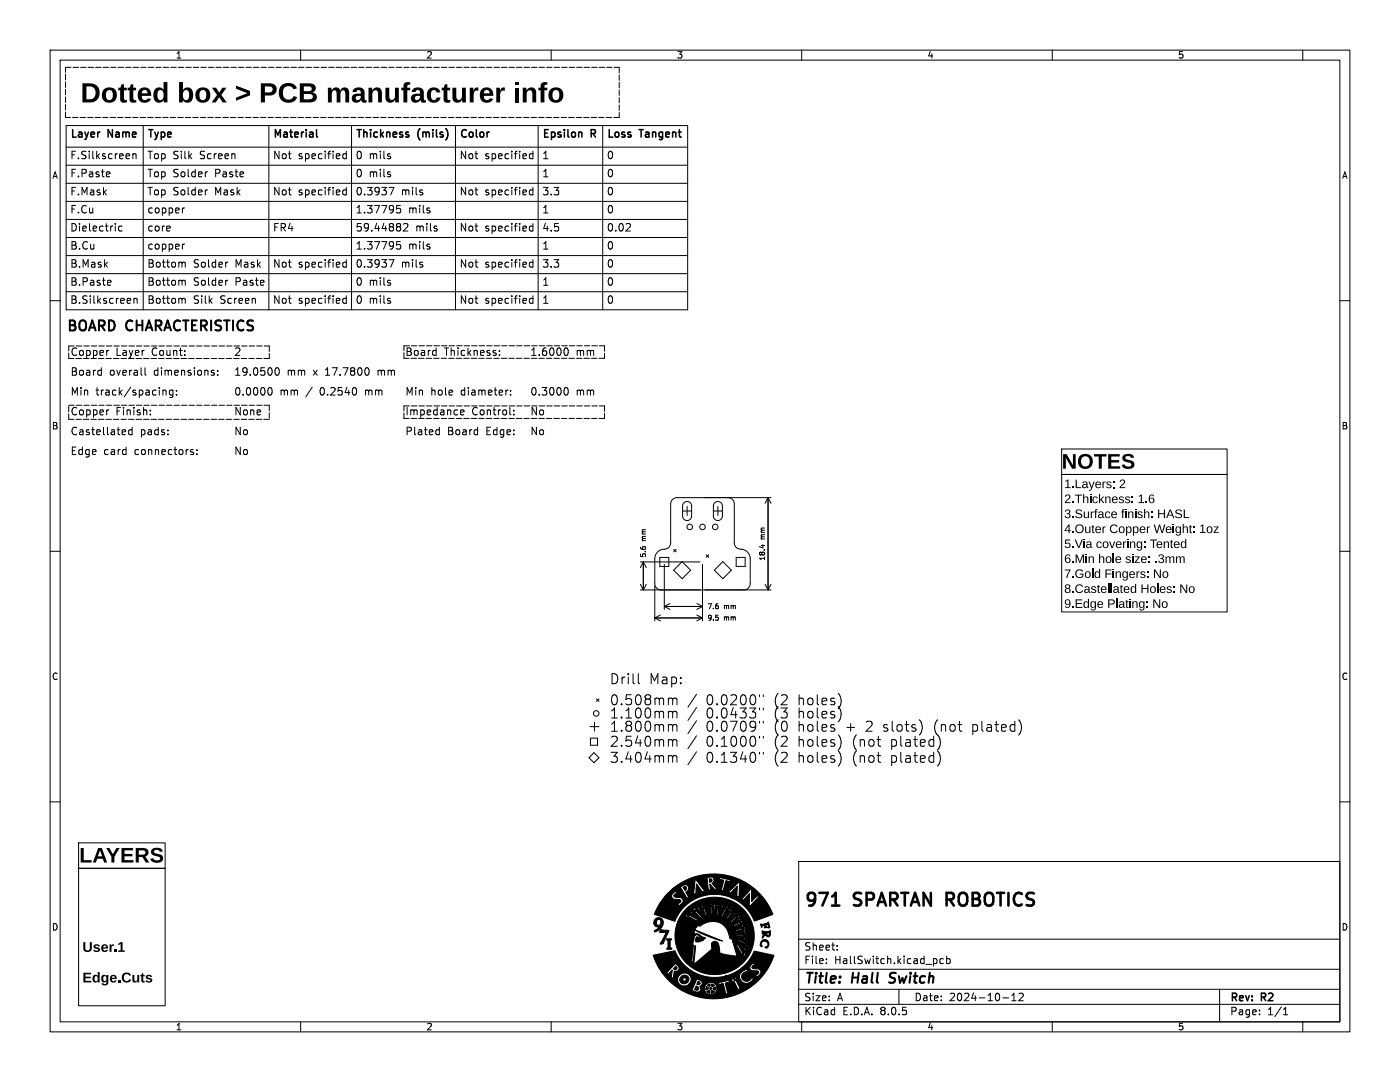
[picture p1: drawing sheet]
<svg xmlns="http://www.w3.org/2000/svg" width="279mm" height="216mm" viewBox="0 0 279 216" stroke-linecap="round" stroke-linejoin="round" font-family="sans-serif">
<defs><g id="words">
<text font-size="5.6" x="16.1" y="22.8">Dotted box &gt; PCB manufacturer info</text>
<g font-size="4.2">
<text x="211.9" y="94">NOTES</text>
<text x="15.8" y="172.6">LAYERS</text>
</g>
<g font-size="3.5">
<text x="160.4" y="181.6">971</text>
<text x="170.6" y="181.6">SPARTAN ROBOTICS</text>
</g>
<g font-size="2.8">
<text x="13.2" y="67.1">BOARD</text>
<text x="25.3" y="67.1">CHARACTERISTICS</text>
<text x="16.4" y="190.3">User.1</text>
<text x="16.4" y="196.4">Edge.Cuts</text>
<text x="160.4" y="196.8">Title:</text>
<text x="170.1" y="196.8">Hall</text>
<text x="178.4" y="196.8">Switch</text>
</g>
<g font-size="2.5">
<text x="212.4" y="97.7">1.Layers: 2</text>
<text x="212.4" y="100.7">2.Thickness: 1.6</text>
<text x="212.4" y="103.7">3.Surface finish: HASL</text>
<text x="212.4" y="106.7">4.Outer Copper Weight: 1oz</text>
<text x="212.4" y="109.7">5.Via covering: Tented</text>
<text x="212.4" y="112.6">6.Min hole size: .3mm</text>
<text x="212.4" y="115.6">7.Gold Fingers: No</text>
<text x="212.4" y="118.6">8.Castellated Holes: No</text>
<text x="212.4" y="121.6">9.Edge Plating: No</text>
</g>
<g font-size="2.1">
<text x="13.9" y="28.2">Layer</text>
<text x="21.6" y="28.2">Name</text>
<text x="29.3" y="28.2">Type</text>
<text x="54.4" y="28.2">Material</text>
<text x="70.9" y="28.2">Thickness</text>
<text x="83.4" y="28.2">(mils)</text>
<text x="91.6" y="28.2">Color</text>
<text x="108.1" y="28.2">Epsilon</text>
<text x="118" y="28.2">R</text>
<text x="121" y="28.2">Loss</text>
<text x="127.8" y="28.2">Tangent</text>
<text x="13.9" y="35.5">F.Paste</text>
<text x="13.9" y="31.9">F.Silkscreen</text>
<text x="29.3" y="35.5">Top Solder</text>
<text x="29.3" y="31.9">Top Silk</text>
<text x="39.6" y="31.9">Screen</text>
<text x="42.6" y="35.5">Paste</text>
<text x="54.4" y="31.9">Not</text>
<text x="59.3" y="31.9">specified</text>
<text x="70.9" y="35.5">0 mils</text>
<text x="70.9" y="31.9">0 mils</text>
<text x="91.6" y="31.9">Not</text>
<text x="96.6" y="31.9">specified</text>
<text x="108.1" y="35.5">1</text>
<text x="108.1" y="31.9">1</text>
<text x="121" y="31.9">0</text>
<text x="121" y="35.5">0</text>
<text x="13.9" y="39.1">F.Mask</text>
<text x="29.3" y="39.1">Top Solder</text>
<text x="42.6" y="39.1">Mask</text>
<text x="54.4" y="39.1">Not</text>
<text x="59.3" y="39.1">specified</text>
<text x="70.9" y="39.1">0.3937</text>
<text x="79.9" y="39.1">mils</text>
<text x="91.6" y="39.1">Not</text>
<text x="96.6" y="39.1">specified</text>
<text x="108.1" y="39.1">3.3</text>
<text x="121" y="39.1">0</text>
<text x="13.9" y="46.3">Dielectric</text>
<text x="13.9" y="42.7">F.Cu</text>
<text x="29.3" y="42.7">copper</text>
<text x="29.3" y="46.3">core</text>
<text x="54.4" y="46.3">FR4</text>
<text x="70.9" y="46.3">59.44882</text>
<text x="70.9" y="42.7">1.37795</text>
<text x="81.3" y="42.7">mils</text>
<text x="82.8" y="46.3">mils</text>
<text x="91.6" y="46.3">Not</text>
<text x="96.6" y="46.3">specified</text>
<text x="108.1" y="46.3">4.5</text>
<text x="108.1" y="42.7">1</text>
<text x="121" y="42.7">0</text>
<text x="121" y="46.3">0.02</text>
<text x="13.9" y="49.9">B.Cu</text>
<text x="13.9" y="53.5">B.Mask</text>
<text x="29.3" y="49.9">copper</text>
<text x="29.3" y="53.5">Bottom</text>
<text x="38.4" y="53.5">Solder</text>
<text x="46.7" y="53.5">Mask</text>
<text x="54.4" y="53.5">Not</text>
<text x="59.3" y="53.5">specified</text>
<text x="70.9" y="49.9">1.37795</text>
<text x="70.9" y="53.5">0.3937</text>
<text x="79.9" y="53.5">mils</text>
<text x="81.3" y="49.9">mils</text>
<text x="91.6" y="53.5">Not</text>
<text x="96.6" y="53.5">specified</text>
<text x="108.1" y="53.5">3.3</text>
<text x="108.1" y="49.9">1</text>
<text x="121" y="49.9">0</text>
<text x="121" y="53.5">0</text>
<text x="13.9" y="57.2">B.Paste</text>
<text x="29.3" y="57.2">Bottom</text>
<text x="38.4" y="57.2">Solder</text>
<text x="46.7" y="57.2">Paste</text>
<text x="70.9" y="57.2">0 mils</text>
<text x="108.1" y="57.2">1</text>
<text x="121" y="57.2">0</text>
<text x="13.9" y="60.8">B.Silkscreen</text>
<text x="29.3" y="60.8">Bottom</text>
<text x="38.4" y="60.8">Silk</text>
<text x="43.7" y="60.8">Screen</text>
<text x="54.4" y="60.8">Not</text>
<text x="59.3" y="60.8">specified</text>
<text x="70.9" y="60.8">0 mils</text>
<text x="91.6" y="60.8">Not</text>
<text x="96.6" y="60.8">specified</text>
<text x="108.1" y="60.8">1</text>
<text x="121" y="60.8">0</text>
<text x="13.9" y="71.5">Copper</text>
<text x="23.2" y="71.5">Layer</text>
<text x="30.5" y="71.5">Count:</text>
<text x="46.6" y="71.5">2</text>
<text x="80.8" y="71.5">Board</text>
<text x="88.7" y="71.5">Thickness:</text>
<text x="105.7" y="71.5">1.6000</text>
<text x="115" y="71.5">mm</text>
<text x="13.9" y="75.4">Board</text>
<text x="21.9" y="75.4">overall</text>
<text x="31" y="75.4">dimensions:</text>
<text x="46.6" y="75.4">19.0500</text>
<text x="57.3" y="75.4">mm</text>
<text x="62.8" y="75.4">x</text>
<text x="65.4" y="75.4">17.7800</text>
<text x="76.2" y="75.4">mm</text>
<text x="13.9" y="79.4">Min</text>
<text x="13.9" y="83.3">Copper</text>
<text x="19.2" y="79.4">track/spacing:</text>
<text x="23.2" y="83.3">Finish:</text>
<text x="46.6" y="83.3">None</text>
<text x="46.6" y="79.4">0.0000</text>
<text x="55.9" y="79.4">mm</text>
<text x="61.3" y="79.4">/</text>
<text x="64.4" y="79.4">0.2540</text>
<text x="73.7" y="79.4">mm</text>
<text x="80.8" y="79.4">Min</text>
<text x="80.8" y="83.3">Impedance</text>
<text x="86" y="79.4">hole</text>
<text x="92.2" y="79.4">diameter:</text>
<text x="94.2" y="83.3">Control:</text>
<text x="105.7" y="83.3">No</text>
<text x="105.7" y="79.4">0.3000</text>
<text x="115" y="79.4">mm</text>
<text x="13.9" y="87.3">Castellated</text>
<text x="28" y="87.3">pads:</text>
<text x="46.6" y="87.3">No</text>
<text x="80.8" y="87.3">Plated</text>
<text x="89.3" y="87.3">Board</text>
<text x="97.3" y="87.3">Edge:</text>
<text x="105.7" y="87.3">No</text>
<text x="13.9" y="91.2">Edge</text>
<text x="20.7" y="91.2">card</text>
<text x="27.1" y="91.2">connectors:</text>
<text x="46.6" y="91.2">No</text>
<text x="160.4" y="189.9">Sheet:</text>
<text x="160.4" y="192.6">File:</text>
<text x="166.5" y="192.6">HallSwitch.kicad_pcb</text>
<text x="160.4" y="202.8">KiCad</text>
<text x="160.4" y="200">Size:</text>
<text x="167" y="200">A</text>
<text x="168.1" y="202.8">E.D.A.</text>
<text x="175.7" y="202.8">8.0.5</text>
<text x="182.4" y="200">Date:</text>
<text x="189.4" y="200">2024-10-12</text>
<text x="245.4" y="200.2">Rev:</text>
<text x="245.4" y="202.8">Page:</text>
<text x="251.8" y="200.2">R2</text>
<text x="252.9" y="202.8">1/1</text>
</g>
<g font-size="1.8">
<text x="35" y="11.9">1</text>
<text x="85" y="11.9">2</text>
<text x="135" y="11.9">3</text>
<text x="185" y="11.9">4</text>
<text x="235" y="11.9">5</text>
<text x="10.3" y="35.9">A</text>
<text x="267.7" y="35.9">A</text>
<text x="10.3" y="85.9">B</text>
<text x="267.7" y="85.9">B</text>
<text x="10.3" y="135.9">C</text>
<text x="267.7" y="135.9">C</text>
<text x="10.3" y="185.9">D</text>
<text x="267.7" y="185.9">D</text>
<text x="35" y="205.8">1</text>
<text x="85" y="205.8">2</text>
<text x="135" y="205.8">3</text>
<text x="185" y="205.8">4</text>
<text x="235" y="205.8">5</text>
</g>
<g font-size="1.4">
<text x="129.1" y="108" transform="rotate(-90 129.1 108)">mm</text>
<text x="152.9" y="107.7" transform="rotate(-90 152.9 107.7)">mm</text>
<text x="129.1" y="111.4" transform="rotate(-90 129.1 111.4)">5.6</text>
<text x="152.9" y="112" transform="rotate(-90 152.9 112)">18.4</text>
<text x="141.1" y="124">9.5</text>
<text x="141.1" y="121.7">7.6</text>
<text x="144.5" y="124">mm</text>
<text x="144.5" y="121.7">mm</text>
</g>
</g></defs>
<g fill="none" stroke="#000" stroke-width=".2">
<path d="M10 10h259.4v195.9h-259.4zM12 12h255.4v191.9h-255.4zM13.1 14.8v1.1M13.1 16.3v1.1M13.1 17.8v1.1M13.1 19.3v1.1M14.2 13.4h-1.1v1M14.6 13.4h1.1M16.1 13.4h1.1M17.6 13.4h1.1M19.1 13.4h1.1M20.6 13.4h1.1"/>
<path d="M22.1 13.4h1.1M23.6 13.4h1.1M25.1 13.4h1.1M26.6 13.4h1.1M28.1 13.4h1.1M29.6 13.4h1.1M31.1 13.4h1.1M32.6 13.4h1.1M34.1 13.4h1.1M35.6 13.4h1.1M37.1 13.4h1.1M38.6 13.4h1.1"/>
<path d="M40.1 13.4h1.1M41.6 13.4h1.1M43.1 13.4h1.1M44.6 13.4h1.1M46.1 13.4h1.1M47.6 13.4h1.1M49.1 13.4h1.1M50.6 13.4h1.1M52.1 13.4h1.1M53.6 13.4h1.1M55.1 13.4h1.1M56.6 13.4h1.1"/>
<path d="M58.1 13.4h1.1M59.6 13.4h1.1M60 10v2M61.1 13.4h1.1M62.6 13.4h1.1M64.1 13.4h1.1M65.6 13.4h1.1M67.1 13.4h1.1M68.6 13.4h1.1M70.1 13.4h1.1M71.6 13.4h1.1M73.1 13.4h1.1"/>
<path d="M74.6 13.4h1.1M76.1 13.4h1.1M77.6 13.4h1.1M79.1 13.4h1.1M80.6 13.4h1.1M82.1 13.4h1.1M83.6 13.4h1.1M85.1 13.4h1.1M86.6 13.4h1.1M88.1 13.4h1.1M89.6 13.4h1.1M91.1 13.4h1.1"/>
<path d="M92.6 13.4h1.1M94.1 13.4h1.1M95.6 13.4h1.1M97.1 13.4h1.1M98.6 13.4h1.1M100.1 13.4h1.1M101.6 13.4h1.1M103.1 13.4h1.1M104.6 13.4h1.1M106.1 13.4h1.1M107.6 13.4h1.1M109.1 13.4h1.1"/>
<path d="M110 10v2M110.6 13.4h1.1M112.1 13.4h1.1M113.6 13.4h1.1M115.1 13.4h1.1M116.6 13.4h1.1M118.1 13.4h1.1M119.6 13.4h1.1M121.1 13.4h1.1M122.6 13.4h1v1.1M123.6 14.9v1.1M123.6 16.4v1.1"/>
<path d="M123.6 17.9v1.1M123.6 19.4v1.1M160 10v2M210 10v2M260 10v2M13.1 22.3v1.1h1M13.1 20.8v1.1M13.2 36.6h124M13.2 29.4h124M13.2 25.1h124v36.7h-124zM13.2 33h124M14.5 23.4h1.1"/>
<path d="M21.7 34.3l.2 .3-.7 .2M21.9 35.2l-.2 .1M26.5 30.8l.2-.1h.4l.1 1M26.5 30.7v1M28.6 25.1v36.7M41.4 34.3l-.4 .1M41.4 37.9l-.4 .1M46.8 30.7l.1 1M48.5 34.4l.1 .2-.7 .2M53.7 25.1v36.7M69.1 30.2v1.5M69.1 37.4v1.5"/>
<path d="M69.1 38l-.4-.1-.3 .3 .1 .6h.6M69.1 30.7h-.4l-.3 .3 .1 .6h.6M70.2 25.1v36.7M77.6 37.4h1l-.6 1.5M77.8 34.8l.2 .2-.2 .3M77.8 31.2l.2 .2-.2 .3M77.8 34.3l.1 .1M77.8 30.7h.1M84.2 38.4l.2 .2-.2 .3M84.2 37.9l.1 .1M90.9 25.1v36.7M106.4 38l-.5-.1-.3 .3 .2 .6h.6"/>
<path d="M106.4 30.2v1.5M106.4 37.4v1.5M106.4 30.7h-.5l-.3 .3 .2 .6h.6M107.4 25.1v36.7M113.5 23.4h1.1M115 23.4h1.1M116.5 23.4h1.1M118 23.4h1.1M119.5 23.4h1.1M120.3 25.1v36.7M121 23.4h1.1M123.6 20.9v1.1"/>
<path d="M123.6 22.4v1h-1.1M10 60h2M13.2 54.6h124M13.2 58.2h124M13.2 47.4h124M13.2 40.2h124M13.2 43.8h124M13.2 51h124M21.7 55.9l.4 .1 .1 .3-.8 .1M22.1 56.8l-.4 .1M24.4 45.2l-.5-.1-.2 .3 .1 .6h.6M26.7 59.7l.2-.2 .4 .1 .1 .9"/>
<path d="M26.7 59.5v1M36.5 52.3l.5 .2v.8M36.5 55.9l.5 .2v.8M36.5 59.5l.5 .2v.8M36.8 41.5l-.4 .3M36.8 48.7l-.4 .3M45.5 52.3l-.4 .2M45.5 55.9l-.4 .2M50.9 59.6l.1 .9M52.6 56l.1 .3-.7 .1M69.1 51.8v1.5M69.1 59v1.5"/>
<path d="M69.1 52.4l-.4-.1-.3 .3 .1 .6h.6M69.1 59.6l-.4-.1-.3 .3 .1 .7h.6M77.6 51.8h1l-.6 1.5M77.8 56.4l.2 .2-.2 .3M77.8 55.9l.1 .1M77.8 59.5l.1 .1M79.9 41h-.7l-.1 .7 .2-.1h.5l.2 .3-.1 .5-.2 .1-.6-.1M79.9 48.2h-.7l-.1 .7 .2-.1 .5 .1 .2 .2-.1 .5-.2 .1-.6-.1M80.5 44.7l.6-.1 .3 .4-.9 1.1h.9M84.2 52.8l.2 .2-.2 .3M84.2 52.3l.1 .1M85.6 42l.2 .2-.2 .3"/>
<path d="M85.6 49.2l.2 .2-.2 .3M85.6 41.5l.2 .1M85.6 48.7l.2 .1M87 45.6l.3 .2-.3 .3M87 45.1l.2 .1M106.4 59.6l-.5-.1-.3 .3 .2 .7h.6M106.4 45.2l-.5-.1-.3 .3 .2 .6h.6M106.4 44.6v1.5M106.4 51.8v1.5M106.4 59v1.5M106.4 52.4l-.5-.1-.3 .3 .2 .6h.6M125.7 44.7l.1 .2-.1 .3-.8 .9h.9"/>
<path d="M267.4 60h2M14.8 69h-1.1v1M15.2 69h1.1M16.7 69h1.1M18.2 69h1.1M19.7 69h1.1M20.1 73.9h.1M20.2 73.4v1.5M20.2 74.8l-.1 .1M21.1 71.5h1.1M21.2 69h1.1M21.7 69.9l-.3 .1"/>
<path d="M22.7 69h1.1M24.2 69h1.1M25.7 69h1.1M27.2 69h1.1M28.6 71.5h1.1M28.7 69h1.1M28.9 73.4v1.3l.3 .2M30.2 69h1.1M31.7 69h1.1M32.6 77.9h.5l.1 .9M33.2 69h1.1M34.5 77.9l-.4-.1-.3 .3 .1 .7h.6"/>
<path d="M34.5 77.8v1.2l-.3 .3h-.3M34.7 69h1.1M35.2 78.7v.1M35.2 77.9v.1M36.2 69h1.1M37.6 71.5h1.1M37.7 69h1.1M39.1 71.5h1.1M39.2 69h1.1M40.6 71.5h1.1M40.7 69h1.1M42.1 71.5h1.1"/>
<path d="M42.2 69h1.1M42.6 74.4l.2 .2-.2 .3M42.6 73.9h.1M43.4 74.7v.2M43.4 73.9v.2M43.6 71.5h1.1M43.7 69h1.1M45.1 71.5h1.1M45.2 69h1.1M46.7 69h1.1M48.1 71.5h1.1M48.2 69h1.1"/>
<path d="M49.6 71.5h1.1M49.7 69h1.1M51.1 71.5h1.1M51.2 69h1.1M52.7 69h1v1.1M53.6 77.5l.2-.2a.8 .8 0 0 1 .5 .8 .8 .8 0 0 1-.5 .7l-.2-.1M53.7 70.5v1h-1.1M55 73.5l.2-.1a.8 .8 0 0 1 .6 .7 .8 .8 0 0 1-.6 .8l-.2-.2-.1-.4zM73 77.8v1M73.2 77.8l-.2 .2M73.6 73.7v.9M75.5 73.9v1"/>
<path d="M75.7 73.9l-.2 .1M77.8 60l.2 .2-.2 .3M81.7 69h-1.1v1M82.1 69h1.1M83.6 69h1.1M85.1 69h1.1M86.5 71.5h1.1M86.6 69h1.1M86.9 69.9l.1 .1M87 70.8l-.1 .1M87 69.4v1.5M88.1 69h1.1"/>
<path d="M89.6 69h1.1M91.1 69h1.1M92.6 69h1.1M94.1 69h1.1M95.6 69h1.1M97.1 69h1.1M98.5 71.5h1.1M98.6 69h1.1M99.7 70.8v.1M99.7 70v.1M100 71.5h1.1M100.1 69h1.1"/>
<path d="M101.5 71.5h1.1M101.6 69h1.1M101.9 77.9v.1M101.9 78.7v.1M103 71.5h1.1M103.1 69h1.1M104.5 71.5h1.1M104.6 69h1.1M106.1 69h1.1M107.6 69h1.1M109.1 69h1.1M110.6 69h1.1"/>
<path d="M112 71.5h1.1M112.1 69h1.1M112.7 69.6l.2-.2a.8 .8 0 0 1 .5 .8 .8 .8 0 0 1-.5 .7l-.2-.1M112.7 77.5l.2-.2a.8 .8 0 0 1 .5 .8 .8 .8 0 0 1-.5 .7l-.2-.1M113.5 71.5h1.1M113.6 69h1.1M115.1 69h1.1M116.6 69h1.1M118 71.5h1.1M118.1 69h1.1M119.6 69h1v1.1M120.6 70.5v1h-1.1"/>
<path d="M13.7 80.9h1.1M15.2 80.9h1.1M16.7 80.9h1.1M18.2 80.9h1.1M19.7 80.9h1.1M21.1 83.7h1.1M21.2 80.9h1.1M21.7 81.8l-.3 .1M22.7 80.9h1.1M24.2 80.9h1.1M25 85.8l.1 .3-.7 .1M25.7 80.9h1.1"/>
<path d="M26.4 85.8l-.5-.1-.2 .3 .1 .7h.6M26.4 85.2v1.5M27.2 80.9h1.1M28.7 80.9h1.1M30 81.9v.1M30 82.6v.2M30.1 83.7h1.1M30.2 80.9h1.1M31.6 83.7h1.1M31.7 80.9h1.1M33.1 83.7h1.1M33.2 80.9h1.1"/>
<path d="M34.6 83.7h1.1M34.7 80.9h1.1M36.1 83.7h1.1M36.2 80.9h1.1M37.6 83.7h1.1M37.7 80.9h1.1M38.4 90.2l.3 .2-.3 .3M38.4 89.7l.2 .1M39.1 83.7h1.1M39.2 80.9h1.1M39.3 90.6v.1M39.3 89.8v.1"/>
<path d="M40.6 83.7h1.1M40.7 80.9h1.1M42.1 83.7h1.1M42.2 80.9h1.1M43.6 83.7h1.1M43.7 80.9h1.1M45.1 83.7h1.1M45.2 80.9h1.1M46.7 80.9h1.1M48.2 80.9h1.1M49.7 80.9h1.1M51.2 80.9h1.1"/>
<path d="M52.6 83.7h1.1M52.7 80.9h1v1.1M53.7 82.4v1.1M81.7 81h-1.1v1M82.1 81h1.1M83.6 81h1.1M85.1 81h1.1M86.6 81h1.1M87.3 85.7l.4 .1M87.7 85.2v1.5M87.7 86.7h-.4M88.1 81h1.1"/>
<path d="M89.6 81h1.1M91 83.5h1.1M91.1 81h1.1M91.9 82.3l.7-.2-.1-.2-.4-.1-.2 .2 .1 .7h.5M92.5 83.5h1.1M92.6 81h1.1M94.1 81h1.1M95.6 81h1.1M97.1 81h1.1M98.6 81h1.1M100.1 81h1.1M101.5 83.5h1.1"/>
<path d="M101.6 81h1.1M102.5 81.9v.1M102.5 82.6v.2M103 83.5h1.1M103.1 81h1.1M104.5 83.5h1.1M104.6 81h1.1M106.1 81h1.1M107.6 81h1.1M109 83.5h1.1M109.1 81h1.1M110.5 83.5h1.1"/>
<path d="M110.6 81h1.1M112 83.5h1.1M112.1 81h1.1M113.5 83.5h1.1M113.6 81h1.1M115 83.5h1.1M115.1 81h1.1M116.5 83.5h1.1M116.6 81h1.1M118 83.5h1.1M118.1 81h1.1M119.6 81h1v1.1"/>
<path d="M120.6 82.5v1h-1.1M145.3 99.3a1.27 1.27 0 0 1 1.2 1.3v7.7a1.45 1.45 0 0 0 1.8 1.4l1 .6 .4 .9v5.2a1.27 1.27 0 0 1-1.2 1.3M153.3 99.3v18.4M153.3 99.3l.6 1.1M153.3 99.3l-.6 1.1M153.9 99.3h-18.8a1.27 1.27 0 0 0-1.3 1.3v7.7a1.45 1.45 0 0 1-1.7 1.4l-1 .6-.4 .9v5.2a1.27 1.27 0 0 0 1.2 1.3M211.9 89.6h33v5.1h-33zM211.9 94.7h33v27.4h-33zM10 110h2M127.8 117.7h26.1M127.8 112.1h11.9M127.8 116.6l.6 1.1"/>
<path d="M128.4 112.1v5.6M128.4 112.1l.6 1.2M128.4 112.1l-.6 1.2M129 116.6l-.6 1.1M130.7 116.9v7M131.7 111.2h1.8v1.8h-1.8zM132.6 112.6v9M134.4 109.6l.5 .5M134.9 109.6l-.5 .5M136.1 112.1l1.7 1.7-1.7 1.7-1.7-1.7zM136.2 102h1.8M136.5 100.3a.9 .9 0 0 1 1-.2 .9 .9 0 0 1 .5 .9v2a.9 .9 0 0 1-.9 .9 .9 .9 0 0 1-.9-.9v-2.1z"/>
<path d="M137.1 101.1v1.8M140.2 112.6v11.3M140.9 110.7l.5 .5M141.4 110.7l-.5 .5M142.4 102h1.8M142.6 100.3a.9 .9 0 0 1 1-.2 .9 .9 0 0 1 .6 .9v2a.9 .9 0 0 1-.9 .9 .9 .9 0 0 1-.9-.9v-2.1zM143.3 101.1v1.8M144.3 112.1l1.7 1.7-1.7 1.7-1.7-1.7zM146.9 111.2h1.8v1.8h-1.8zM151.9 108.8h.7M152.3 108.7v.6M152.7 116.6l.6 1.1"/>
<path d="M153.9 116.6l-.6 1.1M267.4 110h2M119 139.5l.5 .5M119.5 139.5l-.5 .5M122.1 134.4a1.01 1.01 0 0 1 1.2 1 1.01 1.01 0 0 1-1.2 1zM122.2 138.8l.5-.2a1.25 1.25 0 0 1 0 2h-.2a1.22 1.22 0 0 1-.3-1.8zM124.1 135.1v1.3M124.7 135.1l-.4 .1-.2 .3M125.4 134.4v.2M125.4 135.1v1.3M126 138.6h-1l-.1 1 .3-.2 .7 .1 .2 .3-.1 .6-.3 .2h-.5l-.3-.2M126.3 134.4v1.7l.3 .3"/>
<path d="M127 138.8l.5-.2a1.25 1.25 0 0 1 0 2h-.2a1.22 1.22 0 0 1-.3-1.8zM127.4 134.4v1.7l.3 .3M129.1 139.5l-.4 .4 .1 .5 .3 .2h.4l.4-.3-.1-.6-.3-.2M129.1 139.5l-.4-.4 .1-.3 .3-.2h.4l.4 .4-.1 .3-.3 .2M129.1 139.5h.4M130 136.4v-2l.6 1.5 .7-1.5v2M130.7 123.3h9.5M130.7 123.3l1.1 .6M130.7 139.5a.5 .5 0 0 1 .9 .1M130.7 139.3v1.3M131.6 139.6l.3-.3 .4 .1 .1 1.2M131.6 139.6v1"/>
<path d="M131.8 122.7l-1.1 .6M132.2 135.2h.8l.1 1.2M132.6 121h7.6M132.6 121l1.1 .6M133.1 135.6l-.7 .1a.39 .39 0 0 0-.3 .4 .39 .39 0 0 0 .3 .3l.7-.1M133.4 139.5a.5 .5 0 0 1 .8 .1M133.4 139.3v1.3M133.7 120.4l-1.1 .6M134.1 135.2l.5-.1 .4 .4v.6l-.2 .2h-.7M134.1 135.1v2M134.2 139.6l.3-.3 .5 .1 .1 1.2M134.2 139.6v1"/>
<path d="M135.9 135.2v.2M135.9 136.2v.2M139 138.5l-1.7 2.6M139.1 122.7l1.1 .6M139.1 120.4l1.1 .6M140.2 123.3l-1.1 .6M140.2 121l-1.1 .6M141.3 138.8l.5-.2a1.25 1.25 0 0 1 0 2h-.2a1.22 1.22 0 0 1-.3-1.8zM144.2 138.7l.4-.1a1.25 1.25 0 0 1 0 2h-.2a1.33 1.33 0 0 1-.2-1.9zM145.9 138.8l.2-.2 .7 .1a.54 .54 0 0 1 .1 .8l-1.1 1.1h1.2M148 138.8l.4-.2a1.25 1.25 0 0 1 0 2h-.2a1.22 1.22 0 0 1-.2-1.8zM149.9 138.8l.4-.2a1.25 1.25 0 0 1 0 2h-.2a1.22 1.22 0 0 1-.2-1.8z"/>
<path d="M151.6 138.6v.4M152.3 138.6v.4M155.3 138.3a2.29 2.29 0 0 0 0 3.1M156 138.8l.2-.2 .7 .1a.54 .54 0 0 1 .1 .8l-1.1 1.1h1.2M159.5 138.6v2M159.5 139.5a.5 .5 0 0 1 .8 .1v1M161.4 139.4a.54 .54 0 0 1 .8 .3v.6a.54 .54 0 0 1-.5 .4 .54 .54 0 0 1-.5-.4v-.6zM163.1 138.6v1.7l.3 .3M164.1 140l.9-.2-.1-.4-.6-.1-.2 .3v.9h.8M166.5 139.4l-.4-.1-.3 .3 .1 .3 .6 .2v.4h-.7M167.3 138.3a2.29 2.29 0 0 1 0 3.1M10 160h2"/>
<path d="M117.7 145h1.8M117.8 147.3h1.4v1.4h-1.4zM118.5 150.2l1 1-1 1-1-1zM118.6 144.1v1.8M122 150.1h1.2l-.7 .8a.54 .54 0 0 1 .7 .4v.4l-.2 .3-.8 .1-.2-.2M122.1 147.1l.2-.2 .7 .1a.54 .54 0 0 1 .1 .8l-1.1 1.1h1.2M122.1 143.3h1.1M122.1 144.5l.5-.6v2M122.1 145.9h1.1M122.1 141.8l.5-.5v2M124.1 145.7v.2M124.1 140.4v.2"/>
<path d="M124.1 148.7v.2M124.1 151.9v.2M124.1 143.1v.2M124.9 143.3h1.2M124.9 141.8l.6-.5v2M125.3 144.8l-.4-.4 .1-.3 .3-.2 .6 .1 .2 .3-.1 .3-.3 .2M125.3 144.8l-.4 .3v.4l.4 .4h.4l.4-.4v-.4l-.4-.3M125.3 144.8h.4M125.4 150l-.5 1.4h1.2M125.9 150.8v1.3M126 146.9h-1l-.1 1 .3-.2 .7 .1 .2 .3-.1 .6-.3 .2h-.5l-.3-.2M127 144.1l.5-.2a1.25 1.25 0 0 1 0 2h-.2a1.22 1.22 0 0 1-.3-1.8z"/>
<path d="M127.1 141.4l.4-.1a1.25 1.25 0 0 1 0 2h-.2a1.33 1.33 0 0 1-.2-1.9zM127.1 150.2l.4-.1a1.25 1.25 0 0 1 0 2h-.2a1.33 1.33 0 0 1-.2-1.9zM127.3 146.8l-.5 1.4h1.3M127.8 147.6v1.3M128.9 147.1l.5-.2a1.25 1.25 0 0 1 0 2h-.2a1.22 1.22 0 0 1-.3-1.8zM128.9 144.1l.5-.2a1.25 1.25 0 0 1 0 2h-.2a1.22 1.22 0 0 1-.3-1.8zM129 141.4l.4-.1a1.25 1.25 0 0 1 0 2h-.2a1.33 1.33 0 0 1-.2-1.9zM129.2 150l-.5 1.4h1.3M129.7 150.8v1.3M130.7 142.1a.5 .5 0 0 1 .9 .1M130.7 147.8a.5 .5 0 0 1 .9 .1M130.7 144.8a.5 .5 0 0 1 .9 .1"/>
<path d="M130.7 151a.5 .5 0 0 1 .9 .1M130.7 141.9v1.4M130.7 144.6v1.3M130.7 147.6v1.3M130.7 150.8v1.3M131.6 142.2l.3-.3 .4 .1 .1 1.3M131.6 147.9l.3-.3 .4 .1 .1 1.2M131.6 144.9l.3-.3 .4 .1 .1 1.2M131.6 151.1l.3-.3 .4 .1 .1 1.2M131.6 142.2v1.1M131.6 144.9v1M131.6 147.9v1"/>
<path d="M131.6 151.1v1M133.4 147.8a.5 .5 0 0 1 .8 .1M133.4 142.1a.5 .5 0 0 1 .8 .1M133.4 144.8a.5 .5 0 0 1 .8 .1M133.4 151a.5 .5 0 0 1 .8 .1M133.4 141.9v1.4M133.4 144.6v1.3M133.4 147.6v1.3M133.4 150.8v1.3M134.2 142.2l.3-.3 .5 .1 .1 1.3M134.2 147.9l.3-.3 .5 .1 .1 1.2M134.2 144.9l.3-.3 .5 .1 .1 1.2"/>
<path d="M134.2 151.1l.3-.3 .5 .1 .1 1.2M134.2 142.2v1.1M134.2 144.9v1M134.2 147.9v1M134.2 151.1v1M139 141.2l-1.7 2.5M139 143.8l-1.7 2.6M139 146.8l-1.7 2.6M139 150l-1.7 2.6M141.3 147.1l.5-.2a1.25 1.25 0 0 1 0 2h-.2a1.22 1.22 0 0 1-.3-1.8zM141.3 144.1l.5-.2a1.25 1.25 0 0 1 0 2h-.2a1.22 1.22 0 0 1-.3-1.8zM141.3 141.5l.5-.2a1.25 1.25 0 0 1 0 2h-.2a1.22 1.22 0 0 1-.3-1.8z"/>
<path d="M141.3 150.3l.5-.2a1.25 1.25 0 0 1 0 2h-.2a1.22 1.22 0 0 1-.3-1.8zM143.1 148.7v.2M143.1 145.7v.2M143.1 140.4v.2M143.1 143.1v.2M143.1 151.9v.2M144 148.9h1.1M144 152.1h1.1M144 150.7l.5-.6v2M144 147.5l.5-.6v2M144.2 144l.4-.1a1.25 1.25 0 0 1 0 2h-.2a1.33 1.33 0 0 1-.2-1.9zM144.2 141.4l.4-.1a1.25 1.25 0 0 1 0 2h-.2a1.33 1.33 0 0 1-.2-1.9z"/>
<path d="M145.8 143.9h1.3l-.9 2M145.8 150.1h1.2l-.7 .8a.54 .54 0 0 1 .7 .4v.4l-.2 .3-.7 .1-.3-.2M146.1 147.1l.4-.2a1.25 1.25 0 0 1 0 2h-.2a1.22 1.22 0 0 1-.2-1.8zM146.3 141.2l-.4 1.4h1.2M146.8 141.9v1.4M147.7 141.3h1.2l-.7 .7a.54 .54 0 0 1 .7 .4v.5l-.2 .3-.7 .1-.3-.2M148 147.1l.4-.2a1.25 1.25 0 0 1 0 2h-.2a1.22 1.22 0 0 1-.2-1.8zM148 144.1l.4-.2a1.25 1.25 0 0 1 0 2h-.2a1.22 1.22 0 0 1-.2-1.8zM148.2 150l-.4 1.4h1.2M148.7 150.8v1.3M149.6 141.3h1.2l-.7 .7a.54 .54 0 0 1 .7 .4v.5l-.2 .3-.7 .1-.3-.2M149.9 147.1l.4-.2a1.25 1.25 0 0 1 0 2h-.2a1.22 1.22 0 0 1-.2-1.8z"/>
<path d="M149.9 150.3l.4-.2a1.25 1.25 0 0 1 0 2h-.2a1.22 1.22 0 0 1-.2-1.8zM150.8 144.8l-.4 .3h-.5l-.2-.3v-.5l.2-.3 .5-.1 .3 .2a1.32 1.32 0 0 1-.5 1.8h-.3M151.6 141.3v.4M151.6 143.9v.4M151.6 146.9v.4M151.6 150.1v.4M152.3 141.3v.4M152.3 143.9v.4M152.3 146.9v.4M152.3 150.1v.4M155.3 146.6a2.29 2.29 0 0 0 0 3.1M155.3 141a2.29 2.29 0 0 0 0 3"/>
<path d="M155.3 143.6a2.29 2.29 0 0 0 0 3.1M155.3 149.8a2.29 2.29 0 0 0 0 3.1M155.9 141.3h1.2l-.7 .7a.54 .54 0 0 1 .7 .4v.5l-.2 .3-.8 .1-.2-.2M156 147.1l.2-.2 .7 .1a.54 .54 0 0 1 .1 .8l-1.1 1.1h1.2M156 150.3l.2-.2 .7 .1a.54 .54 0 0 1 .1 .8l-1.1 1.1h1.2M156.1 144.1l.5-.2a1.25 1.25 0 0 1 0 2h-.2a1.22 1.22 0 0 1-.3-1.8zM159.5 144.8a.5 .5 0 0 1 .8 .1v1M159.5 142.1a.5 .5 0 0 1 .8 .1v1.1M159.5 147.8a.5 .5 0 0 1 .8 .1v1M159.5 141.3v2M159.5 143.9v2M159.5 146.9v2"/>
<path d="M159.5 150.1v2M159.5 151a.5 .5 0 0 1 .8 .1v1M161.3 147.8a.54 .54 0 0 1 .5-.2 .54 .54 0 0 1 .4 .4v.5a.54 .54 0 0 1-.5 .4 .54 .54 0 0 1-.5-.4zM161.4 142a.54 .54 0 0 1 .8 .3v.6a.54 .54 0 0 1-.5 .4 .54 .54 0 0 1-.5-.4v-.6zM161.4 144.7a.54 .54 0 0 1 .8 .3v.5a.54 .54 0 0 1-.5 .4 .54 .54 0 0 1-.5-.4v-.5zM161.4 150.9a.54 .54 0 0 1 .8 .3v.5a.54 .54 0 0 1-.5 .4 .54 .54 0 0 1-.5-.4v-.5zM163.1 141.3v1.7l.3 .3M163.1 143.9v1.7l.3 .3M163.1 146.9v1.7l.3 .3M163.1 150.1v1.7l.3 .3M164.1 142.6l.9-.2-.1-.4-.6-.1-.2 .3v1h.8M164.1 148.2l.9-.1-.1-.4-.6-.1-.2 .3v.9h.8"/>
<path d="M164.1 151.4l.9-.1-.1-.4-.6-.1-.2 .3v.9h.8M164.1 145.2l.9-.1-.1-.4-.6-.1-.2 .3v.9h.8M166.5 147.7l-.4-.1-.3 .3 .1 .2 .6 .2v.5h-.7M166.5 142l-.4-.1-.3 .3 .1 .3 .6 .2v.5h-.7M166.5 144.7l-.4-.1-.3 .3 .1 .2 .6 .2v.5h-.7M166.5 150.9l-.4-.1-.3 .3 .1 .2 .6 .2v.5h-.7M167.3 141a2.29 2.29 0 0 1 0 3M167.3 146.6a2.29 2.29 0 0 1 0 3.1M167.3 149.8a2.29 2.29 0 0 1 0 3.1M169 145.1h1.5M169.8 144.4v1.5M170.9 146.6a2.29 2.29 0 0 0 0 3.1"/>
<path d="M170.9 149.8a2.29 2.29 0 0 0 0 3.1M171.7 147.8a.5 .5 0 0 1 .8 .1v1M171.7 151a.5 .5 0 0 1 .8 .1v1M171.7 147.6v1.3M171.7 150.8v1.3M172.9 144.1l.3-.2 .7 .1a.54 .54 0 0 1 .1 .8l-1.2 1.1h1.3M173.5 147.8a.54 .54 0 0 1 .5-.2 .54 .54 0 0 1 .4 .4v.5a.54 .54 0 0 1-.5 .4 .54 .54 0 0 1-.5-.4zM173.5 151a.54 .54 0 0 1 .5-.2 .54 .54 0 0 1 .4 .4v.5a.54 .54 0 0 1-.5 .4 .54 .54 0 0 1-.5-.4zM175 147.6h.8M175 150.8h.8M175.3 146.9v1.7l.1 .2 .4 .1M175.3 150.1v1.7l.1 .2 .4 .1"/>
<path d="M177.1 144.7l-.5-.1-.3 .3 .1 .2 .7 .2v.5h-.8M178 147.7l.5-.1 .4 .4v.5l-.2 .3h-.7M178 150.9l.5-.1 .4 .4v.5l-.2 .3h-.7M178 147.6v2M178 150.8v2M178.1 143.9v1.7l.2 .3M179.2 144.7a.54 .54 0 0 1 .9 .3v.5a.54 .54 0 0 1-.6 .4 .54 .54 0 0 1-.5-.4v-.5zM179.8 146.9v1.7l.3 .3M179.8 150.1v1.7l.3 .3M180.6 144.6h.8M180.8 147.7h.8l.1 1.2M180.8 150.9h.8l.1 1.2"/>
<path d="M180.9 143.9v1.7l.1 .2 .4 .1M181.7 148.1h-.7a.39 .39 0 0 0-.3 .4 .39 .39 0 0 0 .3 .4l.7-.1M181.7 151.3h-.7a.39 .39 0 0 0-.3 .4 .39 .39 0 0 0 .3 .4l.7-.1M182.3 147.6h.8M182.3 150.8h.8M182.6 146.9v1.7l.1 .2 .4 .1M182.6 150.1v1.7l.1 .2 .4 .1M182.7 144.7l-.5-.1-.2 .3 .1 .2 .6 .2v.5h-.7M183.5 143.6a2.29 2.29 0 0 1 0 3.1M183.7 148.2l.9-.1-.1-.4-.5-.1-.3 .3 .1 .9h.7M183.7 151.4l.9-.1-.1-.4-.5-.1-.3 .3 .1 .9h.7M186.3 147.7l-.5-.1-.4 .4v.5l.2 .3h.7"/>
<path d="M186.3 146.9v2M186.3 150.1v2M186.3 150.9l-.5-.1-.4 .4v.5l.2 .3h.7M187.1 149.8a2.29 2.29 0 0 1 0 3.1M187.1 146.6a2.29 2.29 0 0 1 0 3.1M187.1 143.6a2.29 2.29 0 0 0 0 3.1M187.9 144.8a.5 .5 0 0 1 .8 .1v1M187.9 144.6v1.3M189.7 144.8a.54 .54 0 0 1 .5-.2 .54 .54 0 0 1 .4 .4v.5a.54 .54 0 0 1-.5 .4 .54 .54 0 0 1-.5-.4zM191.2 144.6h.8M191.5 143.9v1.7l.1 .2 .4 .1M194.1 144.7l.6-.1 .4 .4v.5l-.2 .3h-.8"/>
<path d="M194.1 144.6v2M196 143.9v1.7l.2 .3M197 144.7h.8l.1 1.2M197.9 145.1h-.7a.39 .39 0 0 0-.3 .4 .39 .39 0 0 0 .3 .4l.7-.1M198.5 144.6h.8M198.8 143.9v1.7l.1 .2 .4 .1M199.9 145.2l.9-.1-.1-.4-.6-.1-.2 .3 .1 .9h.7M202.5 144.7l-.5-.1-.4 .4v.5l.2 .3h.7M202.5 143.9v2M203.3 143.6a2.29 2.29 0 0 1 0 3.1M267.4 160h2M15.7 173.3h17.3v27.4h-17.3z"/>
<path d="M15.7 168.2h17.3v5.1h-17.3zM159.4 171.9h108v32h-108zM159.4 197.4h108M159.4 193.4h108M159.4 187.4h108M164.9 192.1v.2M164.9 191.4v.1M167.1 189.4v.2M167.1 188.7v.1M179.4 197.4v3M186.9 191.4l.1 .2-.1 .6M188.3 191.4l-.4-.1-.3 .3 .1 .6h.6"/>
<path d="M188.9 191.4l.5-.1 .2 .3-.1 .6h-.6M188.9 190.8v1.5M200.1 199.1h1.2M201.9 199.7h.9M201.9 198.6l.5-.4v1.5M203.4 198.3l.5-.1 .3 .4-.9 1.1h.9M243.4 197.4v6.5M60 203.9v2M110 203.9v2M159.4 200.4h108M160 203.9v2M210 203.9v2"/>
<path d="M251.4 202.3v.2M251.4 201.6v.1M256.1 202.5h.9M256.1 201.4l.5-.4v1.5M260 203.9v2"/>
<circle cx="137.7" cy="105.1" r=".55"/>
<circle cx="140.2" cy="105.1" r=".55"/>
<circle cx="142.7" cy="105.1" r=".55"/>
<circle cx="119" cy="142.4" r=".55"/>
</g>
<g fill="none" stroke="#000" stroke-width=".4">
<path d="M14.9 64.1l-.3-.2h-.7v2M15.9 64.2a.68 .68 0 0 1 1.2 0M17.7 65.9l.7-2 .7 2M20.8 64.1l-.3-.2h-.8v2M22.7 64.2l-.5-.3h-.5v2M26.4 64.1l-.1-.1a.72 .72 0 0 0-.9 .2M27.3 63.9v2M28.4 63.9v2M29.1 65.9l.6-2 .7 2M32.1 64.1l-.3-.2h-.7v2M32.8 65.9l.7-2 .6 2M35.9 64.1l-.1-.1a.72 .72 0 0 0-.9 .2"/>
<path d="M36.5 63.9h1.2M37.1 63.9v2M39.3 63.9h-1v2M41.2 64.1l-.3-.2h-.8v2M42.1 63.9v2M44.1 64l-.7-.1-.3 .2M44.7 63.9h1.1M45.3 63.9v2M46.5 63.9v2M48.6 64.1l-.1-.1a.72 .72 0 0 0-.9 .2M50.5 64l-.8-.1-.2 .2M177.4 196l.3 .1"/>
<path d="M177.7 194.3v.6"/>
</g>
<path d="M166.1 180.7h1.4" fill="none" stroke="#000" stroke-width=".51"/>
<g fill="#000" stroke="#000" stroke-width=".2">
<path d="M136.3 177.1a.37 .37 0 0 1 .7 0 .37 .37 0 0 1-.4 .5zM141.5 175.4a.36 .36 0 0 1 .6 .1 .36 .36 0 0 1-.3 .5h-.2zM133.4 178.1l.9-.8h1.2a.81 .81 0 0 1 .8 .7l.4 .6a.52 .52 0 0 1 .1 .7l.9-.4-.1-.1-.2 .1-.4-.6h1.3v.1l.8-.2-.2-.1v-.8h.2a.16 .16 0 0 0 .2 .1 .16 .16 0 0 0 .1-.3 .16 .16 0 0 0-.3 0v.2h-.2l.1-.9 .7 .9a.39 .39 0 0 1 .2 .7h5.4l.8 .2a.52 .52 0 0 1 .3-.7h.3v.2a.15 .15 0 0 0 .2 0 .15 .15 0 0 0 0-.2 .15 .15 0 0 0-.2 0h-.3l.8-.7-.1 1.2a.38 .38 0 0 1-.3 .6l.8 .4 .1-.1-.2-.3 .1-2.4a.38 .38 0 0 0-.6 .3l-1.7 1.5h-5.4l.6-.2h4h-4l.2-.1v-.1h-.3l-1.1-1.6a.46 .46 0 0 0-.6-.4l-.3 2.6-1.4 .1a.22 .22 0 0 1-.1-.3 .22 .22 0 0 1 .2-.2l.3-.3v-.4a.71 .71 0 0 0-.6-.6 .71 .71 0 0 0-.7 .4l-.6 .4h-1.2l.4-.3a12.7 12.7 0 0 1 3.5-1.9h2.7v.2h.2l.2 2.1-.2 .2 .9-.1-.2-.1-.2-1 .8 .8a.34 .34 0 0 0 .5 .2l.3-.1-.3-.1-.6-.7a.27 .27 0 0 1-.2-.2 .27 .27 0 0 1 .3-.3l.1-.5 1.6 .1a.24 .24 0 0 1 .3 0 .24 .24 0 0 1 0 .3l-.3 1.2a.24 .24 0 0 1-.1 .3 .24 .24 0 0 1-.3 0l.3 .2a.45 .45 0 0 0 .6 0 .27 .27 0 0 1-.2-.2 .27 .27 0 0 1 .1-.3l.3-1.4 .7 .2-.1 .1a.39 .39 0 0 0 .4-.5l-1-.1-1-.4-.2 .5h-1.1a.83 .83 0 0 0-1.3-.4h-3l.4-.1a12.7 12.7 0 0 1 15.6 7.5l-3.7 1.3a8.4 8.4 0 0 0-4.5-4.6h1.9l.7 .5-.1-.2 1.1-1.2-.1 2.5h.2l1.1-1.2a.55 .55 0 0 1 .8-.4l-.6-.7-.2 .1 .2 .3-1 1 .1-2.2-.5-.4h-.2l.2 .2-.1 .4-1.3 1.3-.2-.1-.1 .1a6 6 0 0 1-3.1-.4l-2.1-.3a8.7 8.7 0 0 0-8.1 5.3l-4-1.4a12.2 12.2 0 0 1 2.2-3.6h1.2l.4 .6 .8 .1a.42 .42 0 0 1 .7 .3 .42 .42 0 0 1-.7 .4l.4 .6 .2-.3a.87 .87 0 0 0 .5-1l-.3-.3-.5-.1a.77 .77 0 0 1-1-.4 .44 .44 0 0 1 .6-.4l-.4-.5-.6 .6-.1 .4h-1.2zM136.9 181.4l.4-.3h1.8l1.3 1.8 .2-.1 3.6 .1 .8-1.5a.41 .41 0 0 0 .3-.3 .41 .41 0 0 0-.1-.4l-.1 .3h-.2v-.3l-.3 .3v.5l-.6 1.3h-3.4l-1.1-2h.4l.4 .5 .6 1.5h2.8l.8-2-.1-.3a.16 .16 0 0 1 0 .2 .16 .16 0 0 1-.2 0 .16 .16 0 0 1 0-.2l-.7 2.2h-2.4l-.5-1.3 .1-.6-.3-.3h.4l.2 .4 .5 1.8 .2-.1-.4-1.9h.3l.2 .4 .2 1.5 1.2 .1 .3-1.5 .2-.4-.1-.5-.1 .3-.2-.1 .1-.3a.62 .62 0 0 0-.2 .9l-.2 1.5h-.8l-.2-1.6 .2-.5h.2l.1 .3v1.6a.15 .15 0 0 0 0 .2 .15 .15 0 0 0 .2 0l.1-2.3a.18 .18 0 0 1-.2 .2 .18 .18 0 0 1-.1-.3l-.1 .3h-.2l-.3-.4 .1 .3-.2 .1-.2-.2v.4h-.3l-.2-.4v.3l-.2-.2-.5 .1-.1 .3h-.1l-.1-.3-.2 .3h-.5a.18 .18 0 0 1 0 .3 .18 .18 0 0 1-.2 0 .18 .18 0 0 1-.1-.2v.2h-1.8a7.8 7.8 0 0 1 10.7-.1 7.8 7.8 0 0 1 .7 10.7 8.1 8.1 0 0 1-11.7 .4l1 .1 .3-.3 .4-3.2 .1 .1-.3 3.6 3.2-2.7a.76 .76 0 0 0 .3-1.1 .74 .74 0 0 1 .7-.8 .74 .74 0 0 1 .8 .8l.2 1.5a9 9 0 0 0 3.3 .7h.1l-.7-2.3h.5l1 1.7 .1 .6 .4 .3a.22 .22 0 0 1-.1-.3 .22 .22 0 0 1 .3-.1l.1 .3a.55 .55 0 0 0 0-.6 .55 .55 0 0 0-.5-.3l-1-1.7-.8 .1-.1-.5h.6l.4 .2 1.2 1.2 .2 .4h.3a.17 .17 0 0 1-.2-.1 .17 .17 0 0 1 .1-.2 .17 .17 0 0 1 .2 .1l-1.6-1.4-.2-.4-.3-.1 .2 .2-.1 .2-.8-.1-.2-.5h.9l.6 .4a1.99 1.99 0 0 1 1.2 .8h.5l-.2-.1v-.2h.3l-.3-.3h-.5l-1.5-.8-.1 .2h-.9v-.2h-.4l-.1-.2a3.5 3.5 0 0 0-2.2-3 3.5 3.5 0 0 0-3.7 .7l-.4-.2-.7 .9 5.6 2.3-3.2-1.1-2.4-1.2v1a1.03 1.03 0 0 1 1.5 .4l.7 .2v.2l-.6-.1-.6-.4a.54 .54 0 0 0-.9-.1h-.1l-.4 1.8 .2 .1-.4 3.5h-1a7.6 7.6 0 0 1-2-7.6l4.6 .1a6 6 0 0 1 3-1 3.7 3.7 0 0 1 3.3 3.5l-.1-.6h.4l.1 .4 .1-.1a.35 .35 0 0 0-.1-.4 .35 .35 0 0 0-.5 0l-.1-.2a.3 .3 0 0 1-.1-.4 .3 .3 0 0 1 .4-.1l.1 .3h.1a.36 .36 0 0 0-.1-.5 .36 .36 0 0 0-.5 .2l-.2-.3a.25 .25 0 0 1 0-.5 .25 .25 0 0 1 .3 .3h.2l-.2-.5-.6 .2-.1-.1a.32 .32 0 0 1-.3-.3 .32 .32 0 0 1 .3-.3l.2 .2h.2l-.4-.4-.4 .4-.2-.2a.34 .34 0 0 1-.4-.2 .34 .34 0 0 1 .1-.4l.5 .2a.42 .42 0 0 0-.6-.4 .36 .36 0 0 1-.1 .4 .36 .36 0 0 1-.5 0 .3 .3 0 0 1-.3-.2 .3 .3 0 0 1 0-.3h.5l-.7-.2v.5h-.5a.33 .33 0 0 1-.4 0 .33 .33 0 0 1-.1-.4h.5v-.1h-.3a.25 .25 0 0 0-.4 .1 .25 .25 0 0 0 .1 .4l-1 .2-.1-.3 .5-.2h-.3a.25 .25 0 0 0-.3 .2 .25 .25 0 0 0 .1 .3l-.5 .3a.28 .28 0 0 1-.2 .1 .28 .28 0 0 1-.3-.2l.4-.3-.3 .1a.28 .28 0 0 0-.2 .3 .28 .28 0 0 0 .2 .2l-.3 .2h-4.5l.3-.6h3.8a.37 .37 0 0 0 .5 .4l-.3-.4 .5-.3a.26 .26 0 0 1 .4-.1 .26 .26 0 0 1 .1 .4 .26 .26 0 0 1-.4 .1l.3-.1a.3 .3 0 0 0 .3-.2 .3 .3 0 0 0-.2-.3l.6-.2a.27 .27 0 0 1 .4-.1 .27 .27 0 0 1 0 .4 .27 .27 0 0 1-.3 .1l.3-.1a.3 .3 0 0 0 .3-.1 .3 .3 0 0 0-.1-.4h1.1v.4h-.5h.7v-.4l1 .2a.3 .3 0 0 1-.1 .3 .3 .3 0 0 1-.4 0h-.1l.3 .1a.32 .32 0 0 0 .4 0 .32 .32 0 0 0 .1-.4l.5 .2a.29 .29 0 0 1 .3 .3 .29 .29 0 0 1-.2 .3l-.4-.1a.42 .42 0 0 0 .4 .2 .42 .42 0 0 0 .4-.3l.6 .6-.4 .2-.3-.2a.36 .36 0 0 0 .3 .4 .36 .36 0 0 0 .4-.2h.1l.4 .7-.4 .1-.2-.3h-.1l.1 .2a.41 .41 0 0 0 .7 0l.1 .6a.22 .22 0 0 1-.1 .3 .22 .22 0 0 1-.3-.2l-.1-.1a.35 .35 0 0 0 .1 .4 .35 .35 0 0 0 .5-.1l.2 .8h-.5v-.4v.5l.8-.1v.1l1.9 .5 .3-.1-.3-.1 .2-.2-2.3-.2-.1-.5h.3v.2h1.3l.5 .2 .3-.1-.2-.2 .1-.1h.2a.45 .45 0 0 0-.4-.2 .45 .45 0 0 0-.4 .2h-1.7l-.1-.4h.3a.64 .64 0 0 0 .8 0h1.3l-.1-.3h.3l-.3-.2-.5 .2-1.8 .3-.1-.5h.3v.2l1.6-.3a.43 .43 0 0 0 .4 .1 .43 .43 0 0 0 .3-.4 .18 .18 0 0 1-.2 .1 .18 .18 0 0 1-.2-.1l.3-.2-.5-.1-.4 .3-1.3 .4h-.3l-.2-.4h.3l.1 .2 1.5-.6h.4l.2-.2h-.3l.1-.3-2 .9h-.3l-.3-.5h.3l.2 .2 1.2-.6h.6l.3-.3h-.4v-.1l.3-.2a.67 .67 0 0 0-.9 .4l-1.3 .6h-.3l-.2-.4h.3a.49 .49 0 0 0 .7-.2l1.2-.6 .1-.1h-.3v-.1l.2-.2h-.3l-1.6 1.2h-.3l-.4-.4 .5 .1a.98 .98 0 0 0 .9-.6l.4-.3a.44 .44 0 0 0 .4-.1 .44 .44 0 0 0 .1-.5l-.2 .3-.1-.1 .1-.3-.4 .2-.2 .4-1.1 .9h-.4l-.4-.3 .6 .1 1.5-1.4v-.3l-.2 .2v-.3l-.1 .1-1.4 1.6h-.4l-.5-.3h.5l.2 .1 .8-1.1 .5-.2 .1-.4-.3 .1-.1-.1 .2-.2a.52 .52 0 0 0-.5 .6l-.9 1.2h-.5l-.7-.3 1 .1 1.1-1.8a.16 .16 0 0 1-.3 0 .16 .16 0 0 1 .2-.2l-.3 .1-.1 .5-.8 1.3h-.8a5.8 5.8 0 0 0-4.6 .9h-3.8l.7-1.4h.7l.3 .4a1.47 1.47 0 0 1 1.3 .5l.6 .3 .4-.2-1.5-.8-.4-.5h-.5l.2 .3a.22 .22 0 0 1-.2 .1 .22 .22 0 0 1-.2-.2l-.7 .1 .4-.5h1.1l1.9 1.4 .2-.1-1.7-1.6h-.3l.2 .2v.1h-1.4l.4-.5h1.3l.2 .4 .5 .2 1.1 1.1 .3-.2-1.3-1.2a.52 .52 0 0 0-.1-.6 .52 .52 0 0 0-.6 0 .22 .22 0 0 1 .3 .1 .22 .22 0 0 1-.1 .3zM130.7 183.4a1.01 1.01 0 0 1 1.4 0 1.01 1.01 0 0 1 .1 1.4 1.54 1.54 0 0 1-1.6 1.1v-.2l1-.7a.86 .86 0 0 1-1.1-.8h.5a.46 .46 0 0 0 .6 .4 .46 .46 0 0 0 .3-.6 .45 .45 0 0 0-.5-.5 .45 .45 0 0 0-.4 .6v.1h-.5zM131.9 185.5l1.2 .1a.25 .25 0 0 1 .4 .1 .25 .25 0 0 1-.1 .3l-.8 1.7a.65 .65 0 0 1-.8 .7l1.2-2.4-.9 .1a.29 .29 0 0 1-.5-.1 .29 .29 0 0 1 .2-.4zM133 187.3h.1a.79 .79 0 0 1 .9 .2 .61 .61 0 0 0-.3 .8v.2a.51 .51 0 0 0 .4 .8l-.1 .1h-.7a.2 .2 0 0 1-.2-.1 .2 .2 0 0 1 .2-.3v-.8a.45 .45 0 0 0-.3-.7zM130.4 190.6l4.3-.9a8.5 8.5 0 0 0 10 5.1h2.9l.1 .6 .4 .7h.3a1.43 1.43 0 0 0 1.9-.8l-.2-.3-.4 .5a.99 .99 0 0 1-1.6-.3 .99 .99 0 0 1 1-1.4l.1 .2 .2-.1-.2-.2a.32 .32 0 0 0-.2-.3 .32 .32 0 0 0-.4 .2l-.8 .6-.2 .6h-2.9l.6-.2a8.4 8.4 0 0 0 2.8-1.6h1.5l.3 .6 .9 .1a.42 .42 0 0 1 .6 .2 .42 .42 0 0 1-.5 .5l-.2 .1 .4 .5 .2-.3a.73 .73 0 0 0 .4-1.1l-.4-.3h-1.1a.42 .42 0 0 1 0-.6 .42 .42 0 0 1 .5-.1l-.4-.5-.5 .5-.2 .4h-1.5l.2-.1a9.5 9.5 0 0 0 2.2-3.1l3.9 .9a12.7 12.7 0 0 1-18.6 6.8h2.1l1.4 .5 .3-.1 .3-.7h.6l.1 .1-.1 .1 .2 .3-.1 .1h.1l.1 .3h.1v.2l.1-.1 .1 .2 .1-.1v.2l.1-.1 .3 .2 .1-.1 .3 .1 .9-.5-.1-.1 .3-.2-.1-.1 .1-.1v-.3l.1-.1-.1-.1h.1l-.2-.2 .1-.2-.3-.2 .1-.2-.2 .1 .1-.2h-.3l-.1-.2-.1 .1-.1-.2h1.2l.2 .6 .7-.3 .4 1.6a.23 .23 0 0 1 .1 .3 .23 .23 0 0 1-.2 .1 .79 .79 0 0 0 .9-.1v-.1a.39 .39 0 0 1-.5-.5l-.1-.7a.41 .41 0 0 1-.1-.6 .41 .41 0 0 1 .6-.1v.1a.34 .34 0 0 0 .2-.3 .34 .34 0 0 0-.1-.3h.5l.1 .1a.86 .86 0 0 1 .8 .9l.2 .5a.28 .28 0 0 0 .2 .4 .28 .28 0 0 0 .4-.2l-.4-.9a1.16 1.16 0 0 1-.2-1.3h-.1a.22 .22 0 0 0-.3-.2 .22 .22 0 0 0-.1 .4l-.3 .1v-.4l-.3 .6-.6-.1-.1 .1-1.6 .4h-2.3v.1l-.1-.1-.1 .2-.3 .1-.1 .3-.1-.1-.2 .7h-.6v-.2l-.3-.2a.69 .69 0 0 0 .5-.8 .69 .69 0 0 0-.7-.6l-.5-.1 .1 .3-.2 .5-.6 1.3-.2-.1-.1 .2h-2.1l-2.2-1.8 1.7 .1 .1 .3-.2 .2 .4 .1v.3l.2-.1 .4 .1v.2l.4-.2 .2 .2 .1-.2 .3-.1 .2 .1a.36 .36 0 0 1 .4-.5v-.2l.3-.3a.28 .28 0 0 1-.2-.2 .28 .28 0 0 1 .2-.3 .28 .28 0 0 1-.3-.2 .28 .28 0 0 1 .2-.3 .31 .31 0 0 1-.4-.1 .31 .31 0 0 1-.1-.4 .28 .28 0 0 1-.4 .1 .28 .28 0 0 1-.1-.3 .34 .34 0 0 1-.4 .2 .34 .34 0 0 1-.3-.2 .3 .3 0 0 1-.2 .3 .3 .3 0 0 1-.3-.1v.2l-.2 .2h-.3a.31 .31 0 0 1 .1 .4 .31 .31 0 0 1-.4 .1 .3 .3 0 0 1 .3 .3 .3 .3 0 0 1-.3 .3h-1.4l-1.6-1.8h.9l.6 .6v-.3l.7-.7-.2 1.2a.47 .47 0 0 0 .4 .6h.1l-.1-.3 .1-.9a.36 .36 0 0 1 .2-.3 .36 .36 0 0 1 .4 0 .71 .71 0 0 0 .4-.8 .71 .71 0 0 0-.5-.6l-.4-.2v.2l-1.4 1.6-1.2-.1a11.3 11.3 0 0 1-1.6-3.3zM134.8 192.8l.3 .3v.2a.39 .39 0 0 1-.7 0zM135.9 194.9a.9 .9 0 0 1 1.3-.1 .9 .9 0 0 1 .1 1.3 .9 .9 0 0 1-1.3 0l-.3-.6h.5l.4 .3 .3-.1v-.4a.37 .37 0 0 0-.4-.2 .37 .37 0 0 0-.3 .4h-.5zM137.3 182.5l.2 .2-.2-.2 .2 .2-.1-.2a.15 .15 0 0 1 .2 .1 .15 .15 0 0 1-.2 .2 .15 .15 0 0 1-.1-.2l.1 .1zM138.5 181.6l.3 .1-.1 .2-.2-.1 .2 .1-.2-.2 .2 .1-.2-.1 .2 .1z"/>
<path d="M138.9 196.7l.5 .3a.41 .41 0 0 1-.1 .6 .41 .41 0 0 1-.6-.1zM139 187h.3l1.2 .5-.1 .1a1.83 1.83 0 0 1-1.5 .3l-.1-.1zM139.3 195.8a.37 .37 0 0 1 .4 .5 .37 .37 0 0 1-.6 .1zM140.4 181h.1v.2h-.1l.1-.1-.1-.1-.1 .2zM141 196.8l.1 .1a.34 .34 0 0 1 .2 .4 .34 .34 0 0 1-.4 .2zM141 197.8l.5-.3 .2 .1v.3a.22 .22 0 0 1-.1 .3 .22 .22 0 0 1-.3-.1zM141.2 196.6l.5-.3v.5h-.1zM141.7 180.7l.2 .2-.1-.2 .1 .2-.1-.2h.1l.1 .2h-.2zM142 196.3l.6 .3-.2 .1a.25 .25 0 0 1-.3 .1 .25 .25 0 0 1-.1-.3zM142 197.7l.1-.1 .4 .2a.35 .35 0 0 1-.1 .4 .35 .35 0 0 1-.4 0zM142.3 197.1l.5-.2a.37 .37 0 0 1-.2 .7l-.3-.3zM143.4 180.8h.1v.2h-.1l.1-.2-.1 .2 .1-.2-.2 .1z"/>
<path d="M144.7 181.1h.2v.2h-.2l.2-.1-.1-.1-.1 .2zM145.9 182l.2-.1 .1 .2h-.2l.2-.1-.3 .1 .2-.1zM146.6 195.5l.3-.1-.3 .3 .2-.3v.2l-.1-.2-.1 .3zM147 182.8h.2l-.1 .2 .1-.2-.2 .1 .1-.1-.1 .1zM147.8 184h.2v.2h-.2l.2-.1zM148.1 190.4l.1 .2 .1-.2h-.2l.2-.1v.3h-.2zM148.3 185.2l.1-.1 .1 .2-.2 .1 .2-.2-.2 .1 .1-.1-.2 .1 .2-.2zM148.4 186.6h.2v.1h-.2h.2zM148.7 188.3l.2-.1v.2h-.2l.2-.1zM152 187.8a.86 .86 0 0 1 1.3 .1 .86 .86 0 0 1-.4 1.3l-.2-.2a.63 .63 0 0 0 .5-.7 .63 .63 0 0 0-.7-.5 .63 .63 0 0 0-.5 .8l.1 .2a.3 .3 0 0 1-.4 0 .3 .3 0 0 1 0-.5zM151.8 184.4h.5a1.08 1.08 0 0 0 1-.4l.3 .8a.22 .22 0 0 1 0 .3 .22 .22 0 0 1-.3 .1v-.3a.3 .3 0 0 0 0-.4 .3 .3 0 0 0-.4 .1v.3l.2 .1-.5 .1-.1-.1a.2 .2 0 0 0 .1-.3 .2 .2 0 0 0-.3 0l-.3 .3zM152.1 185.8l.2 .1h.8l.6-.2a.93 .93 0 0 1-.4 1.2h-.2a.35 .35 0 0 0-.3-.3 .35 .35 0 0 0-.3 .2l-.3 .4a.77 .77 0 0 1 .6-1h-.4l-.2 .2-.1-.2h.9a.32 .32 0 0 0 .2 .4 .32 .32 0 0 0 .3-.4h-1.4z"/>
<circle cx="141.8" cy="197.2" r=".2"/>
<circle cx="147.1" cy="188.5" r=".1"/>
<circle cx="147.1" cy="187.5" r=".08"/>
</g>
<g fill="none" stroke="#000" stroke-width=".3">
<path d="M14.5 25.9v1.5M19.8 26.4h.1M22.4 25.9v1.5l-.8-1.5v1.5M29.7 25.9h.8M30.1 25.9v1.5M55 27.4v-1.5l.5 1 .5-1v1.5M58 25.9v1.2M61.1 25.9v.1M62.4 26.4l.1 1M62.5 27.3l-.2 .1M62.5 26.7l-.2 .1M63.2 25.9v1.2l.2 .3"/>
<path d="M71.2 25.9h.9M71.7 25.9v1.5M72.6 25.9v1.5M74 25.9v.1M76 25.9v1.5M81 26.6l.6 .5-.2 .3-.4-.1M81.5 26.4h-.3l-.2 .2M83.8 25.6l-.3 .5M86.4 25.9v.1M87.1 25.9v1.2M89 25.6a1.74 1.74 0 0 1 0 2.3M93.1 26l-.5-.1-.3 .2"/>
<path d="M95.1 25.9v1.2M97.6 26.4h-.3M109.4 25.9h-.7v1.5M112.6 25.9v.1M113.3 25.9v1.2M115.6 26.4h.5v1M118.8 26l-.2-.1h-.6v1.5M121.6 25.9v1.5M127.5 25.9h.9M127.9 25.9v1.5M135.6 25.9v1.2"/>
</g>
<path d="M16.4 16.6h1.4a1.91 1.91 0 0 1 2.1 1.9 1.91 1.91 0 0 1-1.9 1.9h-1.6v-.6h1.5a1.29 1.29 0 0 0 1.2-1.3 1.29 1.29 0 0 0-1.3-1.2h-.5v2.5h-.9zM31 17.7a1.05 1.05 0 0 1 1.6 .3v-1.6h.8v4h-.7l-.1-.4a1.12 1.12 0 0 1-1.4 .4 1.12 1.12 0 0 1-.6-1.3l.8-.1a.68 .68 0 0 0 .2 .8 .68 .68 0 0 0 .8 0 1.37 1.37 0 0 0-.2-1.8 .74 .74 0 0 0-.8 1h-.8l.1-.9zM35.7 16.4h.8v1.6a1.11 1.11 0 0 1 1.4-.5 1.11 1.11 0 0 1 .6 1.3 1.25 1.25 0 0 1-.3 1.3 1.25 1.25 0 0 1-1.3 .3l-.4-.4v.4h-.8v-1.4h.8a.66 .66 0 0 0 .2 .8 .66 .66 0 0 0 .9-.1l.1-.2a1.11 1.11 0 0 0-.6-1.5l-.4 .2-.2 .8h-.8zM52.1 16.6h1.7a1.23 1.23 0 0 1 1.4 1.2 1.23 1.23 0 0 1-1.4 1.3h-.9v1.3h-.8v-2h1.6a.6 .6 0 0 0 .7-.6 .6 .6 0 0 0-.7-.5h-.8v1.1h-.8zM56.1 17.1a1.97 1.97 0 0 1 3.2 .5l-.8 .2a1.13 1.13 0 0 0-1.4-.5 1.13 1.13 0 0 0-.6 1.4 1.1 1.1 0 0 0 .8 1.2 1.1 1.1 0 0 0 1.3-.8l.7 .3a1.97 1.97 0 0 1-2.7 .9 1.97 1.97 0 0 1-.8-2.7zM59.8 16.6h1.8a1.04 1.04 0 0 1 1.2 .3 1.04 1.04 0 0 1 0 1.2l-.5 .4a1 1 0 0 1 .9 1.1 1 1 0 0 1-1.1 .8h-2.3v-.6h1.9a.57 .57 0 0 0 .7-.5 .57 .57 0 0 0-.7-.5h-1.1v1h-.8v-1.6h1.8a.49 .49 0 0 0 .6-.5 .49 .49 0 0 0-.6-.4h-1v.9h-.8zM80.7 16.6l.4-.2h.8v.5h-.5l-.1 .3v.3h.6v.5h-.6v2.4h-.8v-2.4h-.4v-.5h.4zM102.8 16.4h.7v.5h-.7zM108.1 16.6l.4-.2h.7v.5h-.4l-.1 .3v.3h.5v.5h-.5v2.4h-.8v-2.4h-.4v-.5h.4z" fill="#000"/>
<use href="#words"/>
</svg>
